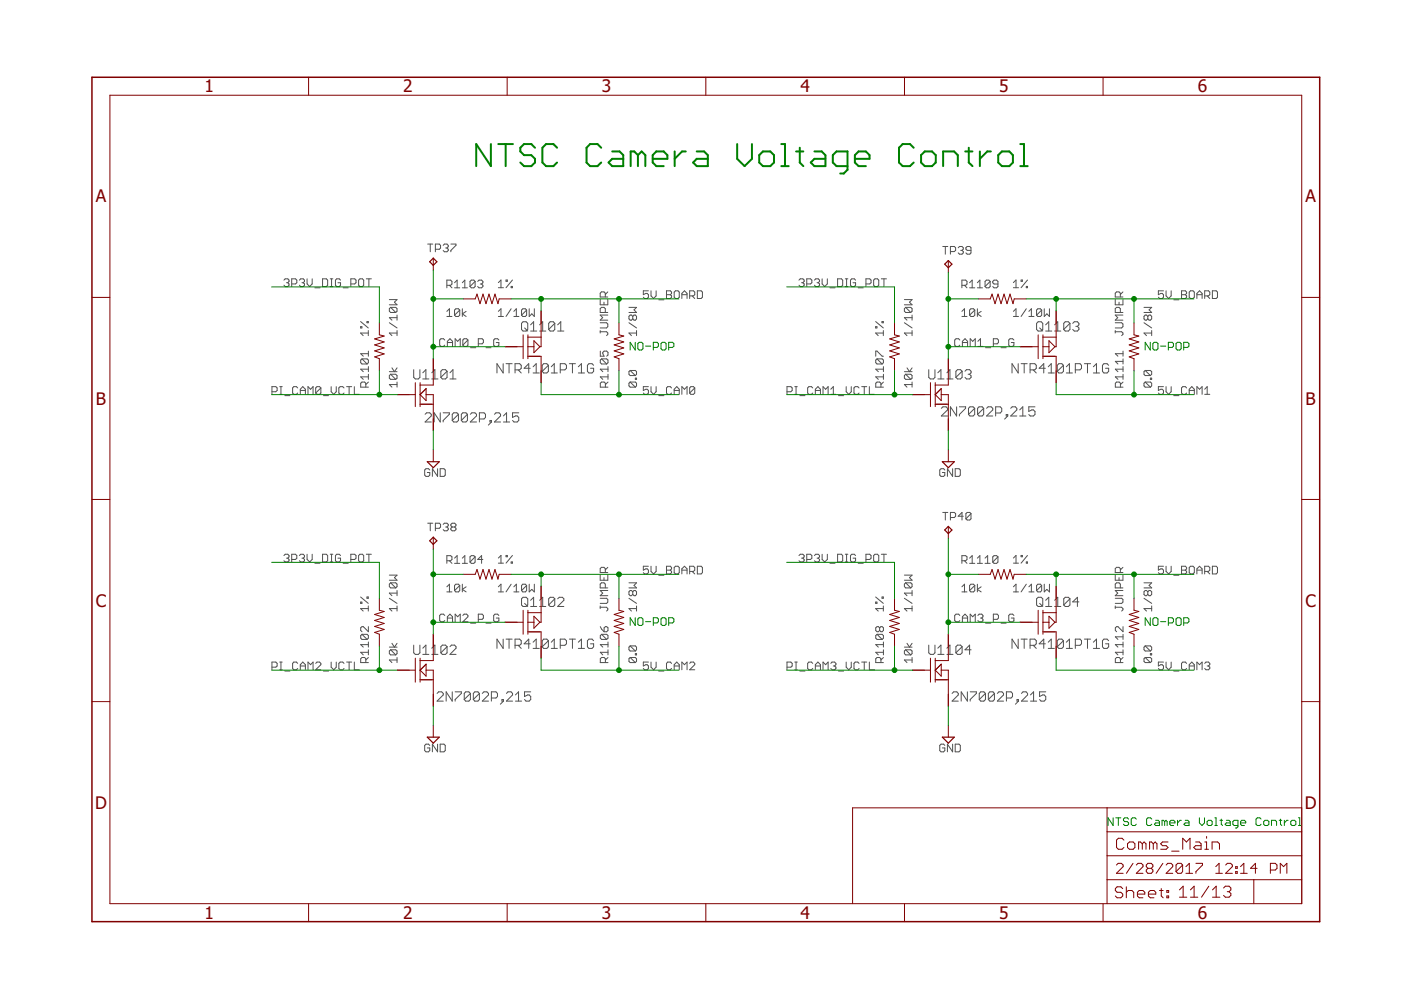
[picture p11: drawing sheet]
<svg xmlns="http://www.w3.org/2000/svg" width="297mm" height="210mm" viewBox="0 0 297 210" stroke-linecap="round" stroke-linejoin="round" font-family="sans-serif">
<defs><g id="words">
<g font-size="3.7" fill="#800000">
<text x="43.4" y="19.6">1</text>
<text x="85.5" y="19.6">2</text>
<text x="127.6" y="19.6">3</text>
<text x="169.7" y="19.6">4</text>
<text x="211.8" y="19.6">5</text>
<text x="253.9" y="19.6">6</text>
<text x="20.3" y="42.9">A</text>
<text x="276.8" y="42.9">A</text>
<text x="20.3" y="85.8">B</text>
<text x="276.8" y="85.8">B</text>
<text x="20.3" y="128.6">C</text>
<text x="276.8" y="128.6">C</text>
<text x="20.2" y="171.5">D</text>
<text x="276.6" y="171.5">D</text>
<text x="43.4" y="194.8">1</text>
<text x="85.5" y="194.8">2</text>
<text x="127.6" y="194.8">3</text>
<text x="169.7" y="194.8">4</text>
<text x="211.8" y="194.8">5</text>
<text x="253.9" y="194.8">6</text>
</g>
</g></defs>
<g fill="none" stroke="#505050" stroke-width=".21">
<path d="M60.2 59.4l.3-.3h.5l.3 .3v.3l-.3 .2M60.7 59.9h.3M61 59.9l.3 .3v.3l-.3 .2h-.5l-.3-.2M63.5 59.4l.3-.3h.5l.3 .3v.3l-.3 .2M64 59.9h.3M64.3 59.9l.3 .3v.3l-.3 .2h-.5l-.3-.2M65.1 59.1v1.1l.6 .5 .5-.5v-1.1M68.4 59.1h.8l.3 .3v1.1l-.3 .2h-.8zM70 59.1h.6M70.3 59.1v1.6M72.2 59.4l-.3-.3h-.5l-.3 .3v1.1l.3 .2h.5l.3-.2v-.6h-.6M76 59.4l.3-.3h.5l.3 .3v1.1l-.3 .2h-.5l-.3-.2z"/>
<path d="M77.7 59.1h1M78.2 59.1v1.6M90.7 51.8h1.1M91.2 51.8v1.6M92.3 52.9h.8l.3-.3v-.6l-.3-.2h-.8v1.6M94 52l.2-.2h.6l.2 .2v.3l-.2 .3M94.5 52.6h.3M94.8 52.6l.2 .3v.2l-.2 .3h-.6l-.2-.3M95.6 51.8h1.1v.2l-1.1 1.1v.3M96.4 59.9l.5-.5v1.6M98 59.9l.6-.5v1.6M100.7 59.7v1l-.2 .3h-.6l-.2-.3"/>
<path d="M100.7 59.7l-.2-.3h-.6l-.2 .3v1M100.7 59.7l-1 1M101.3 59.7l.3-.3h.5l.3 .3v.2l-.3 .3M105.7 59.9l.5-.5v1.6M107.3 59.4h.3v.2h-.3zM108.6 59.4l-1.3 1.6M169.4 59.4l.3-.3h.5l.3 .3v.3l-.3 .2M169.9 59.9h.3M170.2 59.9l.3 .3v.3l-.3 .2h-.5l-.3-.2M172.7 59.4l.3-.3h.5l.3 .3v.3l-.3 .2M173.2 59.9h.3M173.5 59.9l.3 .3v.3l-.3 .2h-.5l-.3-.2"/>
<path d="M174.3 59.1v1.1l.6 .5 .5-.5v-1.1M177.6 59.1h.8l.3 .3v1.1l-.3 .2h-.8zM179.2 59.1h.6M179.5 59.1v1.6M181.4 59.4l-.3-.3h-.5l-.3 .3v1.1l.3 .2h.5l.3-.2v-.6h-.5M185.5 59.1h.5l.3 .3v1.1l-.3 .2h-.5l-.3-.2v-1.1zM186.9 59.1h1M187.4 59.1v1.6M199.9 52.3h1.1M200.4 52.3v1.6M201.5 53.3h.8l.3-.2v-.6l-.3-.2h-.8v1.6M203.2 52.5l.2-.2h.6l.2 .2v.3l-.2 .3"/>
<path d="M203.7 53.1h.3M204 53.1l.2 .2v.3l-.2 .3h-.6l-.2-.3M205.6 59.9l.5-.5v1.6M205.9 53.1h-.8l-.3-.3v-.3l.3-.2h.5l.3 .2v1.1l-.3 .3h-.5l-.3-.3M207.2 59.9l.6-.5v1.6M209.9 59.7v1l-.2 .3h-.6l-.2-.3M209.9 59.7l-.2-.3h-.6l-.2 .3v1M209.9 59.7l-1 1M214.9 59.9l.5-.5v1.6M216.5 59.4h.3v.2h-.3zM217.8 59.4l-1.3 1.6M61.8 60.2h.9l.2-.3v-.5l-.2-.3h-.9v1.6"/>
<path d="M66.8 61h1M70 60.7h.6M72.7 61h1.1M74.4 60.2h.8l.3-.3v-.5l-.3-.3h-.8v1.6M76.5 69.3h.2v.2h-.2zM76.5 68.2l1.6 1.3M76.8 76.1l-.3 .2v.6l.3 .3h1M76.8 76.1h1l.3 .2v.6l-.3 .3M76.8 76.1l1 1.1M77.8 68.2h.3v.2h-.3zM78.1 70.6h-1.6l.5 .6M78.1 70.1v1.1"/>
<path d="M78.1 79.9h-1.6l.5 .5M78.1 74.4v1.1M78.1 77.7v1.1M78.1 79.4v1M78.1 78.3h-1.6l.5 .5M78.1 75h-1.6l.5 .5M82.5 78.8h1.7M82.5 68.4l1.7 1.1M82.5 63.5h1.7l-.6 .6 .6 .5h-1.7M82.8 65.2h1.1l.3 .2v.6l-.3 .3M82.8 79.4h1.1l.3 .2v.6l-.3 .2M82.8 79.4l-.3 .2v.6l.3 .2h1.1"/>
<path d="M82.8 65.2l-.3 .2v.6l.3 .3h1.1M82.8 79.4l1.1 1M82.8 65.2l1.1 1.1M83.1 78l.5 .8 .6-.8M84.2 66.8v1.1M84.2 70.1v1.1M84.2 70.6h-1.7l.6 .6M84.2 67.4h-1.7l.6 .5M87.7 78.4v1.6l.4 .3h.6l.3-.3v-1.6M89.6 79l.7-.6v1.9M91.5 79l.7-.6v1.9M94.3 72.1l-.3-.3h-.5l-.3 .3v1.1l.3 .2h.5l.3-.2"/>
<path d="M94.7 66l.6-.5v1.6M94.7 67.1h1.1M94.7 60.5h.8l.3-.3v-.5l-.3-.3h-.8v1.6M94.8 78.7v1.3l-.4 .3h-.6l-.3-.3M94.8 78.7l-.4-.3h-.6l-.3 .3v1.3M94.8 78.7l-1.3 1.3M94.8 73.4v-1l.6-.6 .5 .6v1M94.8 72.6h1.1M95.3 60.5l.5 .5M95.4 79l.6-.6v1.9M96.4 61h1.1M96.5 73.4v-1.6l.5 .6 .6-.6v1.6"/>
<path d="M97.5 65.7v1.1l-.3 .3h-.6l-.2-.3M97.5 65.7l-.3-.2h-.6l-.2 .2v1.1M97.5 65.7l-1.1 1.1M98 65.5v1.6M98 61h1.1M98.8 66l-.8 .5 .8 .6M99.2 72.1l-.3-.3h-.5l-.3 .3v1.1M99.2 72.1v1.1l-.3 .2h-.5l-.3-.2M99.2 72.1l-1.1 1.1M99.8 73.7h1.1M101.4 72.9h.8l.3-.3v-.5l-.3-.3h-.8v1.6M101.8 60.2h.3"/>
<path d="M102.1 60.2l.3 .3v.2l-.3 .3h-.5l-.3-.3M103 73.7h1.1M105.7 67.1h1M105.7 66l.5-.5v1.6M105.7 61h1M105.8 72.1l-.3-.3h-.6l-.2 .3v1.1l.2 .2h.6l.3-.2v-.6h-.6M106.7 77.1v2l-1.3-2v2M107.3 77.1h1.3M107.9 77.1v2M108.4 60.7h.2v.3h-.2zM108.4 65.5l-1.1 1.6M108.9 67.1h1.1"/>
<path d="M108.9 66l.6-.5v1.6M109.2 78.4h1l.3-.3v-.7l-.3-.3h-1v2M109.9 78.4l.6 .7M110.9 68.2h.6l.4 .4v1.2l-.4 .4h-.6l-.3-.4v-1.2zM111.2 69.5l.7 .7M111.7 65.7v1.1l-.3 .3h-.6l-.2-.3M111.7 65.7l-.3-.2h-.6l-.2 .2v1.1M111.7 65.7l-1.1 1.1M112.2 65.5v1.6l.6-.6 .5 .6v-1.6M112.4 78.1h-1.3l1-1v2M112.5 70.2h1.3M112.5 68.9l.6-.7v2"/>
<path d="M113 77.8l.7-.7v2M113 79.1h1.3M114.4 70.2h1.3M114.4 68.9l.7-.7v2M116.3 77.4l-.4-.3h-.6l-.3 .3v1.3M116.3 77.4v1.3l-.4 .4h-.6l-.3-.4M116.3 77.4l-1.3 1.3M116.9 79.1h1.3M116.9 77.8l.6-.7v2M117.6 68.6l-.3-.4h-.7l-.3 .4v1.2M117.6 68.6v1.2l-.3 .4h-.7l-.3-.4M117.6 68.6l-1.3 1.2"/>
<path d="M118.2 70.2h1.3M118.2 68.9l.7-.7v2M118.8 78.4h1l.3-.3v-.7l-.3-.3h-1v2M120.7 77.1h1.3M121.4 77.1v2M122.6 79.1h1.3M122.6 77.8l.7-.7v2M125.9 77.4l-.4-.3h-.6l-.4 .3v1.3l.4 .4h.6l.4-.4v-.6h-.7M127.3 68.4h1.3l.3 .3v.6l-.3 .2h-1.3M127.3 63.5v1.1h1.6v-1.1M127.3 70.3h1.3l.3 .3v.3l-.3 .3M127.3 70.1v.5"/>
<path d="M127.3 74.4v1.1h.8l-.3-.5v-.3l.3-.3h.5l.3 .3v.6l-.3 .2M127.6 76.1l-.3 .2v.6l.3 .3h1M127.6 76.1h1l.3 .2v.6l-.3 .3M127.6 76.1l1 1.1M128.1 64.1v.5M128.3 66.3v-.9l-.2-.2h-.6l-.2 .2v.9h1.6M128.3 63v-.8l-.2-.3h-.6l-.2 .3v.8h1.6M128.9 66.8h-1.6l.5 .6-.5 .5h1.6M128.9 61.9l-.6 .5M128.9 79.9h-1.6l.5 .5M128.9 78.3h-1.6l.5 .5M128.9 77.7v1.1"/>
<path d="M128.9 79.4v1M133.3 65.2h1.7l-.6 .5 .6 .6h-1.7M133.3 68.4l1.7 1.1M133.6 78.5l-.3 .3v.6l.3 .2h1.1M133.6 78.5h1.1l.3 .3v.6l-.3 .2M133.6 78.5l1.1 1.1M134.2 67.1l-.3-.3h-.3l-.3 .3v.5l.3 .3h.3l.3-.3M134.2 67.1l.2-.3h.3l.3 .3v.5l-.3 .3h-.3l-.2-.3M134.2 67.1v.5M135 70.6h-1.7l.6 .6M135 70.1v1.1M137.5 61.7h-1.1v.8l.5-.3h.3l.3 .3v.5l-.3 .3h-.5l-.3-.3"/>
<path d="M138 61.7v1l.6 .6 .5-.6v-1M139.7 63.6h1.1M141.3 61.7h.8l.3 .2v.3l-.3 .3 .3 .2v.3l-.3 .3h-.8zM141.3 62.5h.8M143.2 61.7h.5l.3 .2v1.1l-.3 .3h-.5l-.3-.3v-1.1zM144.6 62.5h1.1M144.6 63.3v-1.1l.5-.5 .6 .5v1.1M146.2 62.7h.8l.3-.2v-.6l-.3-.2h-.8v1.6M146.7 62.7l.6 .6M147.8 61.7h.9l.2 .2v1.1l-.2 .3h-.9zM171 60.2h.9l.2-.3v-.5l-.2-.3h-.9v1.6M176 61h1"/>
<path d="M179.2 60.7h.6M181.9 61h1.1M183.6 60.2h.8l.3-.3v-.5l-.3-.3h-.8v1.6M185.7 69.3h.2v.2h-.2zM185.7 68.2l1.6 1.3M185.7 75.5v-1.1h.2l1.1 1.1h.3M185.9 76.1l-.2 .2v.6l.2 .3h1.1M185.9 76.1h1.1l.3 .2v.6l-.3 .3M185.9 76.1l1.1 1.1M187 68.2h.3v.2h-.3zM187.3 70.6h-1.6l.5 .6M187.3 70.1v1.1"/>
<path d="M187.3 79.9h-1.6l.5 .5M187.3 78.3h-1.6l.5 .5M187.3 77.7v1.1M187.3 79.4v1M191.7 78.8h1.7M191.7 63.5h1.7l-.6 .6 .6 .5h-1.7M191.7 68.4l1.7 1.1M192 79.4l-.3 .2v.6l.3 .2h1.1M192 79.4h1.1l.3 .2v.6l-.3 .2M192 65.2l-.3 .2v.6l.3 .3h1.1M192 65.2h1.1l.3 .2v.6l-.3 .3M192 79.4l1.1 1"/>
<path d="M192 65.2l1.1 1.1M192.3 78l.5 .8 .6-.8M193.4 70.6h-1.7l.6 .6M193.4 67.4h-1.7l.6 .5M193.4 66.8v1.1M193.4 70.1v1.1M196.9 78.4v1.6l.4 .3h.6l.3-.3v-1.6M198.8 79l.7-.6v1.9M200.8 79l.6-.6v1.9M203.5 72.1l-.3-.3h-.5l-.3 .3v1.1l.3 .2h.5l.3-.2M203.9 67.1h1.1M203.9 60.5h.8l.3-.3v-.5l-.3-.3h-.8v1.6"/>
<path d="M203.9 66l.6-.5v1.6M204 78.7v1.3l-.4 .3h-.6l-.3-.3M204 78.7l-.4-.3h-.6l-.3 .3v1.3M204 78.7l-1.3 1.3M204 73.4v-1l.6-.6 .5 .6v1M204 72.6h1.1M204.5 60.5l.5 .5M204.6 78.7l.3-.3h.7l.3 .3v.3l-.3 .4M205.3 79.4h.3M205.6 61h1.1M205.6 79.4l.3 .3v.3l-.3 .3h-.7l-.3-.3M205.7 73.4v-1.6l.5 .6 .6-.6v1.6"/>
<path d="M206.7 65.7v1.1l-.3 .3h-.6l-.2-.3M206.7 65.7l-.3-.2h-.6l-.2 .2v1.1M206.7 65.7l-1.1 1.1M207.2 61h1.1M207.2 65.5v1.6M207.3 73.4h1.1M207.3 72.4l.6-.6v1.6M208 66l-.8 .5 .8 .6M209 73.7h1.1M210.6 72.9h.8l.3-.3v-.5l-.3-.3h-.8v1.6M211.6 60.2h-.8l-.3-.3v-.2l.3-.3h.5l.3 .3v1l-.3 .3h-.5l-.3-.3M212.2 73.7h1.1"/>
<path d="M214.9 67.1h1M214.9 61h1M214.9 66l.5-.5v1.6M215 72.1l-.3-.3h-.6l-.2 .3v1.1l.2 .2h.6l.3-.2v-.6h-.6M215.9 77.1v2l-1.3-2v2M216.5 77.1h1.3M217.1 77.1v2M217.6 60.7h.2v.3h-.2zM217.6 65.5l-1.1 1.6M218.1 67.1h1.1M218.1 66l.6-.5v1.6M218.4 78.4h1l.3-.3v-.7l-.3-.3h-1v2"/>
<path d="M219.1 78.4l.6 .7M220.1 68.2h.6l.4 .4v1.2l-.4 .4h-.6l-.3-.4v-1.2zM220.4 69.5l.7 .7M220.9 65.7v1.1l-.3 .3h-.6l-.2-.3M220.9 65.7l-.3-.2h-.6l-.2 .2v1.1M220.9 65.7l-1.1 1.1M221.4 65.5v1.6l.6-.6 .5 .6v-1.6M221.6 78.1h-1.3l1-1v2M221.7 70.2h1.3M221.7 68.9l.7-.7v2M222.2 79.1h1.3M222.2 77.8l.7-.7v2"/>
<path d="M223.6 70.2h1.3M223.6 68.9l.7-.7v2M225.5 77.4l-.4-.3h-.6l-.3 .3v1.3M225.5 77.4v1.3l-.4 .4h-.6l-.3-.4M225.5 77.4l-1.3 1.3M226.1 79.1h1.3M226.1 77.8l.6-.7v2M226.8 68.6l-.3-.4h-.7l-.3 .4v1.2M226.8 68.6v1.2l-.3 .4h-.7l-.3-.4M226.8 68.6l-1.3 1.2M227.4 68.6l.4-.4h.6l.3 .4v.3l-.3 .3M228 78.4h1l.3-.3v-.7l-.3-.3h-1v2"/>
<path d="M228.1 69.2h.3M228.4 69.2l.3 .3v.3l-.3 .4h-.6l-.4-.4M229.9 77.1h1.3M230.6 77.1v2M231.8 79.1h1.3M231.8 77.8l.7-.7v2M235.1 77.4l-.4-.3h-.6l-.4 .3v1.3l.4 .4h.6l.4-.4v-.6h-.7M236.5 68.4h1.3l.3 .3v.6l-.3 .2h-1.3M236.5 63.5v1.1h1.6v-1.1M236.5 70.3h1.3l.3 .3v.3l-.3 .3M236.5 70.1v.5M237.3 64.1v.5"/>
<path d="M237.5 66.3v-.9l-.2-.2h-.6l-.2 .2v.9h1.6M237.5 63v-.8l-.2-.3h-.6l-.2 .3v.8h1.6M238.1 66.8h-1.6l.5 .6-.5 .5h1.6M238.1 61.9l-.6 .5M238.1 74.4v1.1M238.1 76.1v1.1M238.1 77.7v1.1M238.1 79.4v1M238.1 79.9h-1.6l.5 .5M238.1 78.3h-1.6l.5 .5M238.1 75h-1.6l.5 .5M238.1 76.6h-1.6l.5 .6"/>
<path d="M242.5 65.2h1.7l-.6 .5 .6 .6h-1.7M242.5 68.4l1.7 1.1M242.8 78.5l-.3 .3v.6l.3 .2h1.1M242.8 78.5h1.1l.3 .3v.6l-.3 .2M242.8 78.5l1.1 1.1M243.4 67.1l-.3-.3h-.3l-.3 .3v.5l.3 .3h.3l.3-.3M243.4 67.1l.2-.3h.3l.3 .3v.5l-.3 .3h-.3l-.2-.3M243.4 67.1v.5M244.2 70.6h-1.7l.6 .6M244.2 70.1v1.1M246.7 61.7h-1.1v.8l.5-.3h.3l.3 .3v.5l-.3 .3h-.5l-.3-.3M247.2 61.7v1l.6 .6 .5-.6v-1"/>
<path d="M248.9 63.6h1.1M250.5 61.7h.8l.3 .2v.3l-.3 .3 .3 .2v.3l-.3 .3h-.8zM250.5 62.5h.8M252.4 61.7h.5l.3 .2v1.1l-.3 .3h-.5l-.3-.3v-1.1zM253.8 62.5h1.1M253.8 63.3v-1.1l.5-.5 .6 .5v1.1M255.4 62.7h.8l.3-.2v-.6l-.3-.2h-.8v1.6M255.9 62.7l.6 .6M257 61.7h.9l.2 .2v1.1l-.2 .3h-.9zM57.7 83.1h.8l.3-.3v-.5l-.3-.3h-.8v1.6M59.3 82h.5M59.3 83.6h.5"/>
<path d="M59.6 82v1.6M60.4 83.9h1.1M63.1 82.3l-.3-.3h-.5l-.3 .3v1l.3 .3h.5l.3-.3M63.7 83.6v-1.1l.5-.5 .5 .5v1.1M63.7 82.8h1M65.3 83.6v-1.6l.5 .5 .6-.5v1.6M68 82.3l-.2-.3h-.6l-.3 .3v1M68 82.3v1l-.2 .3h-.6l-.3-.3M68 82.3l-1.1 1M68.6 83.9h1.1M70.2 82v1.1l.6 .5 .5-.5v-1.1M72.9 82.3l-.2-.3h-.6l-.3 .3v1l.3 .3h.6l.2-.3"/>
<path d="M73.5 82h1.1M74 82v1.6M75.1 82v1.6h1.1M77.6 82.1v-.8l-.3-.3h-.5l-.3 .3v.8h1.6M78.1 81l-.5 .5M84.2 81.5h-1.7l.6 .6M84.2 81v1.1M89.6 80.3h1.3M90.1 87.8l.4-.3h.6l.3 .3v.4l-1.3 1.3h1.3M91.1 99.7l-.3-.3h-.5l-.3 .3v1l.3 .3h.5l.3-.3v-.5h-.5M91.5 80.3h1.4M92.8 99.4v1.6l-1.1-1.6v1.6"/>
<path d="M93.3 99.4h.8l.3 .3v1l-.3 .3h-.8zM93.3 87.5v2l-1.2-2v2M94 87.5h1.3v.3l-1.3 1.4v.3M95.4 80.3h1.3M97.2 87.8v1.4l-.3 .3h-.7l-.3-.3M97.2 87.8l-.3-.3h-.7l-.3 .3v1.4M97.2 87.8l-1.3 1.4M99.1 87.8v1.4l-.3 .3h-.7l-.3-.3M99.1 87.8l-.3-.3h-.7l-.3 .3v1.4M99.1 87.8l-1.3 1.4M99.7 87.8l.4-.3h.6l.3 .3v.4l-1.3 1.3h1.3M101.6 88.8h1l.3-.3v-.7l-.3-.3h-1v2"/>
<path d="M103.9 89.2h.3v.3h-.3zM104.2 89.5l-.7 .6M104.8 87.8l.4-.3h.6l.3 .3v.4l-1.3 1.3h1.3M106.7 89.5h1.4M106.7 88.2l.7-.7v2M110 87.5h-1.3v1l.6-.3h.3l.4 .3v.7l-.4 .3h-.6l-.3-.3M128.4 82.1v-.8l-.3-.3h-.5l-.3 .3v.8h1.6M128.9 81l-.5 .5M133.6 81l-.3 .3v.5l.3 .3h1.1M133.6 81h1.1l.3 .3v.5l-.3 .3M133.6 81l1.1 1.1M134.7 80.2h.3v.2h-.3z"/>
<path d="M137.5 82h-1.1v.8l.5-.3h.3l.3 .3v.5l-.3 .3h-.5l-.3-.3M138 82v1.1l.6 .5 .5-.5v-1.1M139.7 83.9h1.1M142.4 82.3l-.3-.3h-.5l-.3 .3v1l.3 .3h.5l.3-.3M142.9 83.6v-1.1l.6-.5 .5 .5v1.1M142.9 82.8h1.1M144.6 83.6v-1.6l.5 .5 .6-.5v1.6M147.3 82.3l-.3-.3h-.5l-.3 .3v1M147.3 82.3v1l-.3 .3h-.5l-.3-.3M147.3 82.3l-1.1 1M166.9 83.1h.8l.3-.3v-.5l-.3-.3h-.8v1.6M168.5 82h.5"/>
<path d="M168.5 83.6h.5M168.8 82v1.6M169.6 83.9h1.1M172.3 82.3l-.3-.3h-.5l-.3 .3v1l.3 .3h.5l.3-.3M172.9 83.6v-1.1l.5-.5 .5 .5v1.1M172.9 82.8h1M174.5 83.6v-1.6l.5 .5 .6-.5v1.6M176.1 83.6h1.1M176.1 82.5l.6-.5v1.6M177.8 83.9h1.1M179.4 82v1.1l.6 .5 .5-.5v-1.1M182.1 82.3l-.2-.3h-.6l-.2 .3v1l.2 .3h.6l.2-.3"/>
<path d="M182.7 82h1.1M183.2 82v1.6M184.3 82v1.6h1.1M186.8 82.1v-.8l-.3-.3h-.6l-.2 .3v.8h1.6M187.3 81l-.5 .5M193.4 81.5h-1.7l.6 .6M193.4 81v1.1M198.8 80.3h1.4M199.6 86.6l.3-.3h.7l.3 .3v.3l-1.3 1.3h1.3M200.3 99.7l-.2-.3h-.6l-.3 .3v1l.3 .3h.6l.2-.3v-.5h-.5M200.8 80.3h1.3M202 99.4v1.6l-1.1-1.6v1.6"/>
<path d="M202.5 99.4h.8l.3 .3v1l-.3 .3h-.8zM202.8 86.3v1.9l-1.3-1.9v1.9M203.4 86.3h1.3v.3l-1.3 1.3v.3M206.7 86.6v1.3l-.4 .3h-.6l-.4-.3M206.7 86.6l-.4-.3h-.6l-.4 .3v1.3M206.7 86.6l-1.4 1.3M208.6 86.6v1.3l-.4 .3h-.6l-.3-.3M208.6 86.6l-.4-.3h-.6l-.3 .3v1.3M208.6 86.6l-1.3 1.3M209.2 86.6l.3-.3h.6l.4 .3v.3l-1.3 1.3h1.3M211.1 87.6h1l.3-.4v-.6l-.3-.3h-1v1.9M213.3 87.9h.4v.3h-.4z"/>
<path d="M213.7 88.2l-.7 .7M214.3 86.6l.3-.3h.7l.3 .3v.3l-1.3 1.3h1.3M216.2 88.2h1.3M216.2 86.9l.7-.6v1.9M219.4 86.3h-1.3v.9l.7-.3h.3l.3 .3v.7l-.3 .3h-.7l-.3-.3M237.6 82.1v-.8l-.3-.3h-.6l-.2 .3v.8h1.6M238.1 81l-.5 .5M242.8 81l-.3 .3v.5l.3 .3h1.1M242.8 81h1.1l.3 .3v.5l-.3 .3M242.8 81l1.1 1.1M243.9 80.2h.3v.2h-.3zM246.7 82h-1.1v.8l.5-.3h.3l.3 .3v.5l-.3 .3h-.5l-.3-.3"/>
<path d="M247.2 82v1.1l.6 .5 .5-.5v-1.1M248.9 83.9h1.1M251.6 82.3l-.3-.3h-.5l-.3 .3v1l.3 .3h.5l.3-.3M252.1 83.6v-1.1l.6-.5 .5 .5v1.1M252.1 82.8h1.1M253.8 83.6v-1.6l.5 .5 .6-.5v1.6M255.4 83.6h1.1M255.4 82.5l.5-.5v1.6M60.2 117.8l.3-.3h.5l.3 .3v.3l-.3 .2M60.7 118.3h.3M61 118.3l.3 .3v.3l-.3 .2h-.5l-.3-.2M61.8 118.6h.9l.2-.3v-.5l-.2-.3h-.9v1.6"/>
<path d="M63.5 117.8l.3-.3h.5l.3 .3v.3l-.3 .2M64 118.3h.3M64.3 118.3l.3 .3v.3l-.3 .2h-.5l-.3-.2M65.1 117.5v1.1l.6 .5 .5-.5v-1.1M66.8 119.4h1M68.4 117.5h.8l.3 .3v1.1l-.3 .2h-.8zM70 119.1h.6M70 117.5h.6M70.3 117.5v1.6M72.2 117.8l-.3-.3h-.5l-.3 .3v1.1l.3 .2h.5l.3-.2v-.6h-.6M72.7 119.4h1.1M74.4 118.6h.8l.3-.3v-.5l-.3-.3h-.8v1.6"/>
<path d="M76.3 117.5h.5l.3 .3v1.1l-.3 .2h-.5l-.3-.2v-1.1zM77.7 117.5h1M78.2 117.5v1.6M90.7 110.9h1.1M91.2 110.9v1.6M92.3 112h.8l.3-.3v-.5l-.3-.3h-.8v1.6M94 111.2l.2-.3h.6l.2 .3v.3l-.2 .2M94.5 111.7h.3M94.7 118.9h.8l.3-.3v-.5l-.3-.3h-.8v1.6M94.8 111.7l.2 .3v.3l-.2 .2h-.6l-.2-.2M95.3 118.9l.5 .5M95.9 111.7l-.3-.2v-.3l.3-.3h.5l.3 .3v.3l-.3 .2"/>
<path d="M95.9 111.7l-.3 .3v.3l.3 .2h.5l.3-.2v-.3l-.3-.3M95.9 111.7h.5M96.4 119.4h1.1M96.4 118.3l.5-.5v1.6M98 119.4h1.1M98 118.3l.6-.5v1.6M100.7 118.1v1.1l-.2 .2h-.6l-.2-.2M100.7 118.1l-.2-.3h-.6l-.2 .3v1.1M100.7 118.1l-1 1.1M102.4 118.6h-1.1l.8-.8v1.6M105.7 118.3l.5-.5v1.6M105.7 119.4h1"/>
<path d="M107.3 117.8h.3v.2h-.3zM108.4 119.1h.2v.3h-.2zM108.6 117.8l-1.3 1.6M169.4 117.8l.3-.3h.5l.3 .3v.3l-.3 .2M169.9 118.3h.3M170.2 118.3l.3 .3v.3l-.3 .2h-.5l-.3-.2M171 118.6h.9l.2-.3v-.5l-.2-.3h-.9v1.6M172.7 117.8l.3-.3h.5l.3 .3v.3l-.3 .2M173.2 118.3h.3M173.5 118.3l.3 .3v.3l-.3 .2h-.5l-.3-.2M174.3 117.5v1.1l.6 .5 .5-.5v-1.1M176 119.4h1"/>
<path d="M177.6 117.5h.8l.3 .3v1.1l-.3 .2h-.8zM179.2 119.1h.6M179.2 117.5h.6M179.5 117.5v1.6M181.4 117.8l-.3-.3h-.5l-.3 .3v1.1l.3 .2h.5l.3-.2v-.6h-.5M181.9 119.4h1.1M183.6 118.6h.8l.3-.3v-.5l-.3-.3h-.8v1.6M185.2 117.8l.3-.3h.5l.3 .3v1.1l-.3 .2h-.5l-.3-.2zM186.9 117.5h1M187.4 117.5v1.6M199.9 108.6h1.1M200.4 108.6v1.7"/>
<path d="M201.5 109.7h.8l.3-.2v-.6l-.3-.3h-.8v1.7M203.9 118.9h.8l.3-.3v-.5l-.3-.3h-.8v1.6M204.2 109.5h-1l.8-.9v1.7M204.5 118.9l.5 .5M205.6 119.4h1.1M205.6 118.3l.5-.5v1.6M205.9 108.9v1.1l-.3 .3h-.5l-.3-.3M205.9 108.9l-.3-.3h-.5l-.3 .3v1.1M205.9 108.9l-1.1 1.1M207.2 119.4h1.1M207.2 118.3l.6-.5v1.6M208.9 119.4h1"/>
<path d="M208.9 118.3l.5-.5v1.6M211.6 118.1l-.3-.3h-.5l-.3 .3v1.1M211.6 118.1v1.1l-.3 .2h-.5l-.3-.2M211.6 118.1l-1.1 1.1M214.9 118.3l.5-.5v1.6M214.9 119.4h1M216.5 117.8h.3v.2h-.3zM217.6 119.1h.2v.3h-.2zM217.8 117.8l-1.3 1.6M76.5 127.7h.2v.2h-.2zM76.5 126.6l1.6 1.3M76.8 134.5l-.3 .3v.5l.3 .3h1"/>
<path d="M76.8 134.5h1l.3 .3v.5l-.3 .3M76.8 134.5l1 1.1M77.8 126.6h.3v.3h-.3zM78.1 128.5v1.1M78.1 129h-1.6l.5 .6M78.1 132.9v1l-1.1-1h-.2l-.3 .2v.6l.3 .2M78.1 136.1v1.1M78.1 137.8v1.1M78.1 139.4l-.5 .5M78.1 138.3h-1.6l.5 .6M78.1 136.7h-1.6l.5 .5M82.5 137.2h1.7"/>
<path d="M82.5 126.9l1.7 1M82.5 121.9h1.7l-.6 .6 .6 .5h-1.7M82.8 123.6h1.1l.3 .2v.6l-.3 .3M82.8 137.8h1.1l.3 .2v.6l-.3 .3M82.8 123.6l-.3 .2v.6l.3 .3h1.1M82.8 137.8l-.3 .2v.6l.3 .3h1.1M82.8 137.8l1.1 1.1M82.8 123.6l1.1 1.1M83.1 136.4l.5 .8 .6-.8M84.2 125.2v1.1M84.2 128.5v1.1M84.2 139.4v1.1"/>
<path d="M84.2 139.9h-1.7l.6 .6M84.2 129h-1.7l.6 .6M84.2 125.8h-1.7l.6 .5M87.7 136.8v1.6l.4 .3h.6l.3-.3v-1.6M89.6 137.4l.7-.6v1.9M89.6 138.7h1.3M91.5 137.4l.7-.6v1.9M91.5 138.7h1.4M94.3 130.5l-.3-.3h-.5l-.3 .3v1.1l.3 .2h.5l.3-.2M94.7 124.4l.6-.5v1.6M94.7 125.5h1.1M94.8 137.1l-.4-.3h-.6l-.3 .3v1.3"/>
<path d="M94.8 137.1v1.3l-.4 .3h-.6l-.3-.3M94.8 137.1l-1.3 1.3M94.8 131.8v-1l.6-.6 .5 .6v1M94.8 131h1.1M95.4 137.1l.3-.3h.7l.3 .3v.3l-1.3 1.3h1.3M96.5 131.8v-1.6l.5 .6 .6-.6v1.6M97.5 124.1l-.3-.2h-.6l-.2 .2v1.1M97.5 124.1v1.1l-.3 .3h-.6l-.2-.3M97.5 124.1l-1.1 1.1M98 123.9v1.6M98.1 130.5l.3-.3h.5l.3 .3v.3l-1.1 1h1.1M98.8 124.4l-.8 .6 .8 .5"/>
<path d="M99.8 132.1h1.1M101.4 131.3h.8l.3-.3v-.5l-.3-.3h-.8v1.6M103 132.1h1.1M105.7 124.4l.5-.5v1.6M105.7 125.5h1M105.8 130.5l-.3-.3h-.6l-.2 .3v1.1l.2 .2h.6l.3-.2v-.6h-.6M106.7 135.5v2l-1.3-2v2M107.3 135.5h1.3M107.9 135.5v2M108.4 123.9l-1.1 1.6M108.9 124.4l.6-.5v1.6M108.9 125.5h1.1"/>
<path d="M109.2 136.8h1l.3-.3v-.7l-.3-.3h-1v2M109.9 136.8l.6 .7M110.9 126.6h.6l.4 .4v1.3l-.4 .3h-.6l-.3-.3v-1.3zM111.2 127.9l.7 .7M111.7 124.1l-.3-.2h-.6l-.2 .2v1.1M111.7 124.1v1.1l-.3 .3h-.6l-.2-.3M111.7 124.1l-1.1 1.1M112.2 123.9v1.6l.6-.5 .5 .5v-1.6M112.4 136.5h-1.3l1-1v2M112.5 127.3l.6-.7v2M112.5 128.6h1.3M113 136.2l.7-.7v2"/>
<path d="M113 137.5h1.3M114.4 127.3l.7-.7v2M114.4 128.6h1.3M116.3 135.8l-.4-.3h-.6l-.3 .3v1.3M116.3 135.8v1.3l-.4 .4h-.6l-.3-.4M116.3 135.8l-1.3 1.3M116.9 136.2l.6-.7v2M116.9 137.5h1.3M117.6 127l-.3-.4h-.7l-.3 .4v1.3M117.6 127v1.3l-.3 .3h-.7l-.3-.3M117.6 127l-1.3 1.3M118.2 127l.4-.4h.6l.3 .4v.3l-1.3 1.3h1.3"/>
<path d="M118.8 136.8h1l.3-.3v-.7l-.3-.3h-1v2M120.7 135.5h1.3M121.4 135.5v2M122.6 136.2l.7-.7v2M122.6 137.5h1.3M125.9 135.8l-.4-.3h-.6l-.4 .3v1.3l.4 .4h.6l.4-.4v-.6h-.7M127.3 121.9v1.1h1.6v-1.1M127.3 126.9h1.3l.3 .2v.6l-.3 .2h-1.3M127.3 128.8h1.3l.3 .2v.3l-.3 .3M127.3 128.5v.5M127.3 132.9l.8 1M127.6 134.5l-.3 .3v.5l.3 .3h1"/>
<path d="M127.6 134.5h1l.3 .3v.5l-.3 .3M127.6 134.5l1 1.1M128.1 122.5v.5M128.1 133.1l.3-.2h.2l.3 .2v.6l-.3 .2h-.5zM128.3 121.4v-.8l-.2-.3h-.6l-.2 .3v.8h1.6M128.3 124.7v-.9l-.2-.2h-.6l-.2 .2v.9h1.6M128.9 125.2h-1.6l.5 .6-.5 .5h1.6M128.9 120.3l-.6 .5M128.9 136.1v1.1M128.9 137.8v1.1M128.9 138.3h-1.6l.5 .6M128.9 136.7h-1.6l.5 .5"/>
<path d="M128.9 139.4l-.5 .5M133.3 123.6h1.7l-.6 .5 .6 .6h-1.7M133.3 126.9l1.7 1M133.6 136.9l-.3 .3v.6l.3 .2h1.1M133.6 139.4l-.3 .3v.5l.3 .3h1.1M133.6 136.9h1.1l.3 .3v.6l-.3 .2M133.6 139.4h1.1l.3 .3v.5l-.3 .3M133.6 139.4l1.1 1.1M133.6 136.9l1.1 1.1M134.2 125.5l-.3-.3h-.3l-.3 .3v.5l.3 .3h.3l.3-.3M134.2 125.5l.2-.3h.3l.3 .3v.5l-.3 .3h-.3l-.2-.3M134.2 125.5v.5"/>
<path d="M134.7 138.6h.3v.3h-.3zM135 128.5v1.1M135 129h-1.7l.6 .6M137.5 120.1h-1.1v.8l.5-.3h.3l.3 .3v.5l-.3 .3h-.5l-.3-.3M138 120.1v1.1l.6 .5 .5-.5v-1.1M139.7 122h1.1M141.3 120.1h.8l.3 .2v.3l-.3 .3 .3 .3v.2l-.3 .3h-.8zM141.3 120.9h.8M142.9 120.3l.3-.2h.5l.3 .2v1.1l-.3 .3h-.5l-.3-.3zM144.6 121.7v-1.1l.5-.5 .6 .5v1.1M144.6 120.9h1.1M146.2 121.2h.8l.3-.3v-.6l-.3-.2h-.8v1.6"/>
<path d="M146.7 121.2l.6 .5M147.8 120.1h.9l.2 .2v1.1l-.2 .3h-.9zM185.7 127.7h.2v.2h-.2zM185.7 126.6l1.6 1.3M185.9 134.5l-.2 .3v.5l.2 .3h1.1M185.9 134.5h1.1l.3 .3v.5l-.3 .3M185.9 134.5l1.1 1.1M186.5 133.1l-.3-.2h-.3l-.2 .2v.6l.2 .2h.3l.3-.2M186.5 133.1l.3-.2h.2l.3 .2v.6l-.3 .2h-.2l-.3-.2M186.5 133.1v.6M187 126.6h.3v.3h-.3zM187.3 128.5v1.1"/>
<path d="M187.3 129h-1.6l.5 .6M187.3 136.1v1.1M187.3 137.8v1.1M187.3 138.3h-1.6l.5 .6M187.3 136.7h-1.6l.5 .5M187.3 139.4l-.5 .5M191.7 137.2h1.7M191.7 121.9h1.7l-.6 .6 .6 .5h-1.7M191.7 126.9l1.7 1M192 123.6h1.1l.3 .2v.6l-.3 .3M192 137.8h1.1l.3 .2v.6l-.3 .3M192 123.6l-.3 .2v.6l.3 .3h1.1"/>
<path d="M192 137.8l-.3 .2v.6l.3 .3h1.1M192 137.8l1.1 1.1M192 123.6l1.1 1.1M192.3 136.4l.5 .8 .6-.8M193.4 125.2v1.1M193.4 128.5v1.1M193.4 139.4v1.1M193.4 139.9h-1.7l.6 .6M193.4 129h-1.7l.6 .6M193.4 125.8h-1.7l.6 .5M196.9 136.8v1.6l.4 .3h.6l.3-.3v-1.6M198.8 137.4l.7-.6v1.9"/>
<path d="M198.8 138.7h1.4M200.8 137.4l.6-.6v1.9M200.8 138.7h1.3M203.5 130.5l-.3-.3h-.5l-.3 .3v1.1l.3 .2h.5l.3-.2M203.9 124.4l.6-.5v1.6M203.9 125.5h1.1M204 137.1l-.4-.3h-.6l-.3 .3v1.3M204 137.1v1.3l-.4 .3h-.6l-.3-.3M204 137.1l-1.3 1.3M204 131.8v-1l.6-.6 .5 .6v1M204 131h1.1M205.7 131.8v-1.6l.5 .6 .6-.6v1.6"/>
<path d="M205.9 137.8h-1.3l1-1v1.9M206.7 124.1v1.1l-.3 .3h-.6l-.2-.3M206.7 124.1l-.3-.2h-.6l-.2 .2v1.1M206.7 124.1l-1.1 1.1M207.2 123.9v1.6M207.3 130.5l.3-.3h.6l.2 .3v.3l-.2 .2M207.9 131h.3M208 124.4l-.8 .6 .8 .5M208.2 131l.2 .3v.3l-.2 .2h-.6l-.3-.2M209 132.1h1.1M210.6 131.3h.8l.3-.3v-.5l-.3-.3h-.8v1.6M212.2 132.1h1.1"/>
<path d="M214.9 124.4l.5-.5v1.6M214.9 125.5h1M215 130.5l-.3-.3h-.6l-.2 .3v1.1l.2 .2h.6l.3-.2v-.6h-.6M215.9 135.5v2l-1.3-2v2M216.5 135.5h1.3M217.1 135.5v2M217.6 123.9l-1.1 1.6M218.1 124.4l.6-.5v1.6M218.1 125.5h1.1M218.4 136.8h1l.3-.3v-.7l-.3-.3h-1v2M219.1 136.8l.6 .7M219.8 127l.3-.4h.6l.4 .4v1.3l-.4 .3h-.6l-.3-.3z"/>
<path d="M220.4 127.9l.7 .7M220.9 124.1l-.3-.2h-.6l-.2 .2v1.1M220.9 124.1v1.1l-.3 .3h-.6l-.2-.3M220.9 124.1l-1.1 1.1M221.4 123.9v1.6l.6-.5 .5 .5v-1.6M221.6 136.5h-1.3l1-1v2M221.7 127.3l.7-.7v2M221.7 128.6h1.3M222.2 136.2l.7-.7v2M222.2 137.5h1.3M223.6 127.3l.7-.7v2M223.6 128.6h1.3"/>
<path d="M225.5 135.8l-.4-.3h-.6l-.3 .3v1.3M225.5 135.8v1.3l-.4 .4h-.6l-.3-.4M225.5 135.8l-1.3 1.3M226.1 136.2l.6-.7v2M226.1 137.5h1.3M226.8 127l-.3-.4h-.7l-.3 .4v1.3M226.8 127v1.3l-.3 .3h-.7l-.3-.3M226.8 127l-1.3 1.3M228 136.8h1l.3-.3v-.7l-.3-.3h-1v2M228.7 127.6h-1.3l1-1v2M229.9 135.5h1.3M230.6 135.5v2"/>
<path d="M231.8 136.2l.7-.7v2M231.8 137.5h1.3M235.1 135.8l-.4-.3h-.6l-.4 .3v1.3l.4 .4h.6l.4-.4v-.6h-.7M236.5 121.9v1.1h1.6v-1.1M236.5 126.9h1.3l.3 .2v.6l-.3 .2h-1.3M236.5 128.8h1.3l.3 .2v.3l-.3 .3M236.5 128.5v.5M237.3 122.5v.5M237.5 121.4v-.8l-.2-.3h-.6l-.2 .3v.8h1.6M237.5 124.7v-.9l-.2-.2h-.6l-.2 .2v.9h1.6M238.1 125.2h-1.6l.5 .6-.5 .5h1.6M238.1 120.3l-.6 .5"/>
<path d="M238.1 132.9v1l-1.1-1h-.3l-.2 .2v.6l.2 .2M238.1 134.5v1.1M238.1 136.1v1.1M238.1 137.8v1.1M238.1 138.3h-1.6l.5 .6M238.1 136.7h-1.6l.5 .5M238.1 139.4l-.5 .5M238.1 135h-1.6l.5 .6M242.5 123.6h1.7l-.6 .5 .6 .6h-1.7M242.5 126.9l1.7 1M242.8 136.9l-.3 .3v.6l.3 .2h1.1M242.8 139.4l-.3 .3v.5l.3 .3h1.1"/>
<path d="M242.8 136.9h1.1l.3 .3v.6l-.3 .2M242.8 139.4h1.1l.3 .3v.5l-.3 .3M242.8 139.4l1.1 1.1M242.8 136.9l1.1 1.1M243.4 125.5l-.3-.3h-.3l-.3 .3v.5l.3 .3h.3l.3-.3M243.4 125.5l.2-.3h.3l.3 .3v.5l-.3 .3h-.3l-.2-.3M243.4 125.5v.5M243.9 138.6h.3v.3h-.3zM244.2 128.5v1.1M244.2 129h-1.7l.6 .6M246.7 120.1h-1.1v.8l.5-.3h.3l.3 .3v.5l-.3 .3h-.5l-.3-.3M247.2 120.1v1.1l.6 .5 .5-.5v-1.1"/>
<path d="M248.9 122h1.1M250.5 120.1h.8l.3 .2v.3l-.3 .3 .3 .3v.2l-.3 .3h-.8zM250.5 120.9h.8M252.4 120.1h.5l.3 .2v1.1l-.3 .3h-.5l-.3-.3v-1.1zM253.8 121.7v-1.1l.5-.5 .6 .5v1.1M253.8 120.9h1.1M255.4 121.2h.8l.3-.3v-.6l-.3-.2h-.8v1.6M255.9 121.2l.6 .5M257 120.1h.9l.2 .2v1.1l-.2 .3h-.9zM57.7 141.5h.8l.3-.3v-.5l-.3-.3h-.8v1.6M59.3 140.4h.5M59.3 142h.5"/>
<path d="M59.6 140.4v1.6M60.4 142.3h1.1M63.1 140.7l-.3-.3h-.5l-.3 .3v1l.3 .3h.5l.3-.3M63.7 142v-1.1l.5-.5 .5 .5v1.1M63.7 141.2h1M65.3 142v-1.6l.5 .5 .6-.5v1.6M66.9 140.7l.3-.3h.6l.2 .3v.2l-1.1 1.1h1.1M68.6 142.3h1.1M70.2 140.4v1.1l.6 .5 .5-.5v-1.1M72.9 140.7l-.2-.3h-.6l-.3 .3v1l.3 .3h.6l.2-.3M73.5 140.4h1.1M74 140.4v1.6"/>
<path d="M75.1 140.4v1.6h1.1M77.6 140.5v-.8l-.3-.3h-.5l-.3 .3v.8h1.6M91.1 158.1l-.3-.3h-.5l-.3 .3v1l.3 .3h.5l.3-.3v-.5h-.5M92.7 147l.3-.3h.6l.4 .3v.3l-1.3 1.4h1.3M92.8 157.8v1.6l-1.1-1.6v1.6M93.3 157.8h.8l.3 .3v1l-.3 .3h-.8zM95.9 146.7v2l-1.3-2v2M96.5 146.7h1.3v.3l-1.3 1.3v.4M99.7 147v1.3l-.3 .4h-.7l-.3-.4M99.7 147l-.3-.3h-.7l-.3 .3v1.3M99.7 147l-1.3 1.3M101.6 147v1.3l-.3 .4h-.6l-.3-.4"/>
<path d="M101.6 147l-.3-.3h-.6l-.3 .3v1.3M101.6 147l-1.2 1.3M102.3 147l.3-.3h.6l.4 .3v.3l-1.3 1.4h1.3M104.2 148h1l.3-.3v-.7l-.3-.3h-1v2M106.4 148.3h.3v.4h-.3zM106.7 148.7l-.6 .6M107.4 147l.3-.3h.7l.3 .3v.3l-1.3 1.4h1.3M109.3 148.7h1.3M109.3 147.3l.6-.6v2M112.5 146.7h-1.3v1l.7-.4h.3l.3 .4v.6l-.3 .4h-.7l-.3-.4M128.4 140.5v-.8l-.3-.3h-.5l-.3 .3v.8h1.6M137.5 140.4h-1.1v.8l.5-.3h.3l.3 .3v.5l-.3 .3h-.5l-.3-.3"/>
<path d="M138 140.4v1.1l.6 .5 .5-.5v-1.1M139.7 142.3h1.1M142.4 140.7l-.3-.3h-.5l-.3 .3v1l.3 .3h.5l.3-.3M142.9 142v-1.1l.6-.5 .5 .5v1.1M142.9 141.2h1.1M144.6 142v-1.6l.5 .5 .6-.5v1.6M146.2 140.7l.3-.3h.5l.3 .3v.2l-1.1 1.1h1.1M166.9 141.5h.8l.3-.3v-.5l-.3-.3h-.8v1.6M168.5 140.4h.5M168.5 142h.5M168.8 140.4v1.6M169.6 142.3h1.1"/>
<path d="M172.3 140.7l-.3-.3h-.5l-.3 .3v1l.3 .3h.5l.3-.3M172.9 142v-1.1l.5-.5 .5 .5v1.1M172.9 141.2h1M174.5 142v-1.6l.5 .5 .6-.5v1.6M176.1 140.7l.3-.3h.6l.2 .3v.2l-.2 .3M176.7 141.2h.3M177 141.2l.2 .3v.2l-.2 .3h-.6l-.3-.3M177.8 142.3h1.1M179.4 140.4v1.1l.6 .5 .5-.5v-1.1M182.1 140.7l-.2-.3h-.6l-.2 .3v1l.2 .3h.6l.2-.3M182.7 140.4h1.1M183.2 140.4v1.6"/>
<path d="M184.3 140.4v1.6h1.1M186.8 140.5v-.8l-.3-.3h-.6l-.2 .3v.8h1.6M200.3 158.1l-.2-.3h-.6l-.3 .3v1l.3 .3h.6l.2-.3v-.5h-.5M201.9 147l.3-.3h.7l.3 .3v.3l-1.3 1.4h1.3M202 157.8v1.6l-1.1-1.6v1.6M202.5 157.8h.8l.3 .3v1l-.3 .3h-.8zM205.1 146.7v2l-1.3-2v2M205.7 146.7h1.3v.3l-1.3 1.3v.4M208.9 147v1.3l-.3 .4h-.7l-.3-.4M208.9 147l-.3-.3h-.7l-.3 .3v1.3M208.9 147l-1.3 1.3M210.8 147v1.3l-.3 .4h-.6l-.4-.4"/>
<path d="M210.8 147l-.3-.3h-.6l-.4 .3v1.3M210.8 147l-1.3 1.3M211.5 147l.3-.3h.6l.4 .3v.3l-1.3 1.4h1.3M213.4 148h1l.3-.3v-.7l-.3-.3h-1v2M215.6 148.3h.3v.4h-.3zM215.9 148.7l-.6 .6M216.6 147l.3-.3h.7l.3 .3v.3l-1.3 1.4h1.3M218.5 148.7h1.3M218.5 147.3l.6-.6v2M221.7 146.7h-1.3v1l.7-.4h.3l.3 .4v.6l-.3 .4h-.7l-.3-.4M237.6 140.5v-.8l-.3-.3h-.6l-.2 .3v.8h1.6M246.7 140.4h-1.1v.8l.5-.3h.3l.3 .3v.5l-.3 .3h-.5l-.3-.3"/>
<path d="M247.2 140.4v1.1l.6 .5 .5-.5v-1.1M248.9 142.3h1.1M251.6 140.7l-.3-.3h-.5l-.3 .3v1l.3 .3h.5l.3-.3M252.1 142v-1.1l.6-.5 .5 .5v1.1M252.1 141.2h1.1M253.8 142v-1.6l.5 .5 .6-.5v1.6M255.4 140.7l.3-.3h.5l.3 .3v.2l-.3 .3M255.9 141.2h.3M256.2 141.2l.3 .3v.2l-.3 .3h-.5l-.3-.3"/>
</g>
<g fill="none" stroke="#800000" stroke-width=".21">
<path d="M65.4 16.4v3.8M107.5 16.4v3.8M149.6 16.4v3.8M191.8 16.4v3.8M233.9 16.4v3.8M23.3 20.2h252.7v171.4h-252.7zM91.9 54.7v2.6M201.1 55.2v2.6M19.5 63.1h3.8M80.4 68.5v2.5l1 .2-2 .7 2 .6-2 .6 2 .7-2 .6 2 .6-2 .7 1 .4v2.5M91.9 76.1v5.5h-2.8M98.2 63.4h2.6l.3-1 .7 2 .6-2 .6 2 .7-2 .6 2 .6-2 .7 2 .2-1h2.6"/>
<path d="M107.1 73.5h3.8M110.9 71v5.1M111.9 75.5h2.8v5.6M111.9 73.5h1.3M111.9 71v5.1M111.9 71.5h2.8M113.2 72.2l1.3 1.3-1.3 1.3zM114.7 65.9v7.6h-.2M131.2 68.5v2.5l1 .2-2 .7 2 .6-2 .6 2 .7-2 .6 2 .6-2 .7 1 .4v2.5M189.7 68.5v2.5l1 .2-2.1 .7 2.1 .6-2.1 .6 2.1 .7-2.1 .6 2.1 .6-2.1 .7 1.1 .4v2.5M201.1 76.1v5.5h-2.8M207.4 63.4h2.6l.3-1 .7 2 .6-2 .6 2 .7-2 .6 2 .6-2 .7 2 .2-1h2.6"/>
<path d="M216.3 73.5h3.8M220.1 71v5.1M221.1 73.5h1.3M221.1 71.5h2.8M221.1 75.5h2.8v5.6M221.1 71v5.1M222.4 72.2l1.3 1.3-1.3 1.3zM223.9 65.9v7.6h-.2M240.4 68.5v2.5l1 .2-2 .7 2 .6-2 .6 2 .7-2 .6 2 .6-2 .7 1 .4v2.5M276 63.1h3.8M84.2 83.7h3.9M88.1 81.1v5.1"/>
<path d="M89.1 81.1v5.1M89.1 85.7h2.8M89.1 83.7l1.2-1.3v2.5zM90.3 83.7h1.6v7.6M91.9 95.4v2.5M193.5 83.7h3.8M197.3 81.1v5.1M198.3 85.7h2.8M198.3 81.1v5.1M198.3 83.7l1.3-1.3v2.5zM199.6 83.7h1.5v7.6M201.1 95.4v2.5"/>
<path d="M19.5 105.9h3.8M91.9 113.9v2.5M201.1 111.6v2.6M276 105.9h3.8M80.4 126.9v2.5l1 .2-2 .7 2 .6-2 .7 2 .6-2 .6 2 .7-2 .6 1 .4v2.5M88.1 139.6v5M89.1 139.6v5M91.9 134.5v5.6h-2.8M98.2 121.8h2.6l.3-1 .7 2 .6-2 .6 2 .7-2 .6 2 .6-2 .7 2 .2-1h2.6M107.1 131.9h3.8M110.9 129.4v5.1M111.9 134h2.8v5.6"/>
<path d="M111.9 129.4v5.1M111.9 131.9h1.3M111.9 129.9h2.8M113.2 130.7l1.3 1.2-1.3 1.3zM114.7 124.3v7.6h-.2M131.2 126.9v2.5l1 .2-2 .7 2 .6-2 .7 2 .6-2 .6 2 .7-2 .6 1 .4v2.5M189.7 126.9v2.5l1 .2-2.1 .7 2.1 .6-2.1 .7 2.1 .6-2.1 .6 2.1 .7-2.1 .6 1.1 .4v2.5M197.3 139.6v5M198.3 139.6v5M201.1 134.5v5.6h-2.8M207.4 121.8h2.6l.3-1 .7 2 .6-2 .6 2 .7-2 .6 2 .6-2 .7 2 .2-1h2.6M216.3 131.9h3.8"/>
<path d="M220.1 129.4v5.1M221.1 134h2.8v5.6M221.1 129.4v5.1M221.1 131.9h1.3M221.1 129.9h2.8M222.4 130.7l1.3 1.2-1.3 1.3zM223.9 124.3v7.6h-.2M240.4 126.9v2.5l1 .2-2 .7 2 .6-2 .7 2 .6-2 .6 2 .7-2 .6 1 .4v2.5M19.5 148.8h3.8M84.2 142.1h3.9M89.1 144.1h2.8M90.3 142.1h1.6v7.6"/>
<path d="M90.3 140.8v2.6l-1.2-1.3zM91.9 153.8v2.5M193.5 142.1h3.8M198.3 144.1h2.8M199.6 142.1h1.5v7.6M199.6 140.8v2.6l-1.3-1.3zM201.1 153.8v2.5M276 148.8h3.8M234.7 171.3v20.3M234.7 176.4h41.3M238.3 178.1l-.4-.4h-.8l-.4 .4v1.6l.4 .4h.8l.4-.4M239.1 178.9l.4-.4h.7l.4 .4v.8l-.4 .4h-.7l-.4-.4z"/>
<path d="M242.2 178.9l-.4-.4h-.4v1.6M242.2 178.9v1.2M242.2 178.9l.4-.4 .4 .4v1.2M244.5 178.9l-.4-.4h-.4v1.6M244.5 178.9v1.2M244.5 178.9l.4-.4 .4 .4v1.2M247.6 178.5h-1.1l-.4 .4 .4 .4h.7l.4 .4-.4 .4h-1.1M253.5 178.5h.8l.4 .4v1.2h-1.2l-.4-.4 .4-.4h1.2M255.4 178.5h.4v1.6M255.8 177.4v.3M276 171.3h-95.2v20.3M65.4 191.6v3.8"/>
<path d="M107.5 191.6v3.8M149.6 191.6v3.8M191.8 191.6v3.8M233.9 191.6v3.8M234.7 186.5h41.3M234.7 181.4h41.3M236.7 183.4l.4-.4h.7l.3 .4v.3l-1.4 1.5h1.4M238 188.4l-.4-.4h-.7l-.4 .4v.4l.4 .4h.7l.4 .4v.4l-.4 .4h-.7l-.4-.4M238.8 188v2.4M238.8 189.2l.4-.4h.8l.4 .4v1.2M240.2 183l-1.4 2.2M240.9 183.4l.4-.4h.7l.3 .4v.3l-1.4 1.5h1.4"/>
<path d="M241.2 189.6h1.5v-.4l-.4-.4h-.8l-.3 .4v.8l.3 .4h.8M243.4 184.1l-.4 .4v.3l.4 .4h.7l.3-.4v-.3l-.3-.4M243.4 184.1l-.4-.4v-.3l.4-.4h.7l.3 .4v.3l-.3 .4M243.4 184.1h.7M243.5 189.6h1.5v-.4l-.3-.4h-.8l-.4 .4v.8l.4 .4h.8M245.8 188.8h.8M246.2 188.4v1.6l.4 .4M246.5 183l-1.4 2.2M247.2 183.4l.4-.4h.7l.3 .4v.3l-1.4 1.5h1.4M247.4 188.8h.4v.4h-.4zM247.4 190h.4v.4h-.4zM248.4 180.5h1.6"/>
<path d="M250.1 188.7l.7-.8v2.3M250.1 190.2h1.5M250.7 183.4v1.4l-.3 .4h-.7l-.4-.4M250.7 183.4l-.3-.4h-.7l-.4 .4v1.4M250.7 183.4l-1.4 1.4M250.8 180.1v-2.4l.7 .8 .8-.8v2.4M251.4 185.2h1.5M251.4 183.7l.8-.7v2.2M252.4 190.2h1.6M252.4 188.7l.8-.8v2.3M253.6 183h1.4v.4l-1.4 1.4v.4M255.4 180.1h.8"/>
<path d="M256.3 187.9l-1.6 2.3M257 180.1v-1.6h1.2l.4 .4v1.2M257.1 190.2h1.5M257.1 188.7l.8-.8v2.3M257.8 185.2h1.4M257.8 183.7l.7-.7v2.2M259.4 188.3l.4-.4h.8l.4 .4v.4l-.4 .4M259.9 183.4l.3-.4h.7l.4 .4v.3l-1.4 1.5h1.4M260.2 189.1h.4M260.6 189.1l.4 .3v.4l-.4 .4h-.8l-.4-.4M262 184.8h.3v.4h-.3zM262 183.7h.3v.4h-.3z"/>
<path d="M263 185.2h1.4M263 183.7l.7-.7v2.2M265.8 186.5v5.1M266.5 184.1h-1.4l1.1-1.1v2.2M269.3 184.5h1.1l.3-.4v-.7l-.3-.4h-1.1v2.2M271.4 185.2v-2.2l.7 .7 .7-.7v2.2"/>
</g>
<path d="M19.5 16.4h260.3v179h-260.3z" fill="none" stroke="#800000" stroke-width=".32"/>
<path d="M91.1 55.5l.8-.8 .7 .8-.7 .8zM200.3 56l.8-.8 .7 .8-.7 .8zM90.6 97.9h2.5l-1.2 1.3zM199.8 97.9h2.5l-1.2 1.3zM91.1 114.7l.8-.8 .7 .8-.7 .7zM200.3 112.4l.8-.8 .7 .8-.7 .7zM90.6 156.3h2.5l-1.2 1.3zM199.8 156.3h2.5l-1.2 1.3z" fill="none" stroke="#800000" stroke-width=".25"/>
<g fill="none" stroke="#008000" stroke-width=".21">
<path d="M91.9 57.3v18.8M201.1 57.8v18.3M57.6 60.8h22.8v7.7M80.4 78.6v5.1M91.9 73.5h15.2M91.9 63.4h6.3M108.4 63.4h35.5M114.7 63.4v2.5M131.2 63.4v5.1M131.2 78.6v5.1M134.7 72.6v1.6l-1.1-1.6v1.6M135.5 72.6h.5l.3 .3v1l-.3 .3h-.5l-.3-.3v-1z"/>
<path d="M136.9 73.4h1.1M138.5 73.7h.8l.3-.3v-.5l-.3-.3h-.8v1.6M140.4 72.6h.5l.3 .3v1l-.3 .3h-.5l-.3-.3v-1zM141.8 73.7h.8l.3-.3v-.5l-.3-.3h-.8v1.6M166.8 60.8h22.9v7.7M189.7 78.6v5.1M201.1 73.5h15.2M201.1 63.4h6.3M217.6 63.4h35.5M223.9 63.4v2.5M240.4 63.4v5.1M240.4 78.6v5.1"/>
<path d="M243.9 72.6v1.6l-1.1-1.6v1.6M244.7 72.6h.5l.3 .3v1l-.3 .3h-.5l-.3-.3v-1zM246.1 73.4h1.1M247.7 73.7h.8l.3-.3v-.5l-.3-.3h-.8v1.6M249.6 72.6h.5l.3 .3v1l-.3 .3h-.5l-.3-.3v-1zM251 73.7h.8l.3-.3v-.5l-.3-.3h-.8v1.6M57.6 83.7h26.6M91.9 91.3v4.1M114.7 81.1v2.6h29.2M166.8 83.7h26.7M201.1 91.3v4.1M223.9 81.1v2.6h29.2"/>
<path d="M57.6 119.2h22.8v7.7M91.9 116.4v18.1M166.8 119.2h22.9v7.7M201.1 114.2v20.3M80.4 137v5.1M91.9 121.8h6.3M91.9 131.9h15.2M108.4 121.8h35.5M114.7 121.8v2.5M114.7 139.6v2.5h29.2M131.2 121.8v5.1M131.2 137v5.1"/>
<path d="M134.7 131v1.6l-1.1-1.6v1.6M135.5 131h.5l.3 .3v1l-.3 .3h-.5l-.3-.3v-1zM136.9 131.8h1.1M138.5 132.1h.8l.3-.3v-.5l-.3-.3h-.8v1.6M140.4 131h.5l.3 .3v1l-.3 .3h-.5l-.3-.3v-1zM141.8 132.1h.8l.3-.3v-.5l-.3-.3h-.8v1.6M189.7 137v5.1M201.1 121.8h6.3M201.1 131.9h15.2M217.6 121.8h35.5M223.9 121.8v2.5M223.9 139.6v2.5h29.2"/>
<path d="M240.4 121.8v5.1M240.4 137v5.1M243.9 131v1.6l-1.1-1.6v1.6M244.7 131h.5l.3 .3v1l-.3 .3h-.5l-.3-.3v-1zM246.1 131.8h1.1M247.7 132.1h.8l.3-.3v-.5l-.3-.3h-.8v1.6M249.6 131h.5l.3 .3v1l-.3 .3h-.5l-.3-.3v-1zM251 132.1h.8l.3-.3v-.5l-.3-.3h-.8v1.6M57.6 142.1h26.6M91.9 149.7v4.1M166.8 142.1h26.7M201.1 149.7v4.1"/>
<path d="M236 173.4v1.6l-1.1-1.6v1.6M236.6 173.4h1M237.1 173.4v1.6M239.3 173.7l-.3-.3h-.5l-.3 .3v.2l.3 .3h.5l.3 .3v.3l-.3 .2h-.5l-.3-.2M240.9 173.7l-.3-.3h-.5l-.3 .3v1.1l.3 .2h.5l.3-.2M244.2 173.7l-.3-.3h-.5l-.3 .3v1.1l.3 .2h.5l.3-.2M245 173.9h.6l.2 .3v.8h-.8l-.2-.2 .2-.3h.8M246.9 174.2l-.2-.3h-.3v1.1M246.9 174.2v.8M246.9 174.2l.3-.3 .3 .3v.8M248 174.5h1.1v-.3l-.3-.3h-.5l-.3 .3v.6l.3 .2h.5M249.7 173.9v1.1"/>
<path d="M250.5 173.9h-.3l-.5 .6M251.3 173.9h.5l.3 .3v.8h-.8l-.3-.2 .3-.3h.8M254.3 173.4v1.1l.5 .5 .6-.5v-1.1M255.9 174.2l.3-.3h.6l.2 .3v.6l-.2 .2h-.6l-.3-.2zM257.6 173.4h.2v1.6M257.6 175h.5M258.7 173.9h.5M258.9 173.7v1.1l.3 .2M260 173.9h.6l.2 .3v.8h-.8l-.2-.2 .2-.3h.8M262.5 175h-.8l-.3-.2v-.6l.3-.3h.8v1.4l-.3 .3h-.3M263 174.5h1.1v-.3l-.3-.3h-.5l-.3 .3v.6l.3 .2h.5M267.4 173.7l-.3-.3h-.5l-.3 .3v1.1l.3 .2h.5l.3-.2"/>
<path d="M267.9 174.2l.3-.3h.6l.2 .3v.6l-.2 .2h-.6l-.3-.2zM269.6 175v-1.1h.8l.3 .3v.8M271.2 173.9h.6M271.5 173.7v1.1l.3 .2M272.3 173.9v1.1M273.1 173.9h-.3l-.5 .6M273.7 174.2l.2-.3h.6l.2 .3v.6l-.2 .2h-.6l-.2-.2zM275.3 173.4h.3v1.6M275.3 175h.5"/>
</g>
<g fill="none" stroke="#008000" stroke-width=".42">
<path d="M104.1 30.5v4.7l-3.1-4.7v4.7M105.6 30.5h3.2M107.2 30.5v4.7M113.4 31.3l-.8-.8h-1.5l-.8 .8v.8l.8 .8h1.5l.8 .8v.8l-.8 .7h-1.5l-.8-.7M118.1 31.3l-.8-.8h-1.5l-.8 .8v3.2l.8 .7h1.5l.8-.7M127.5 31.3l-.8-.8h-1.6l-.7 .8v3.2l.7 .7h1.6l.8-.7M129.8 32.1h1.6l.7 .8v2.3h-2.3l-.8-.7 .8-.8h2.3M135.3 32.9l-.8-.8h-.8v3.1M135.3 32.9v2.3M135.3 32.9l.7-.8 .8 .8v2.3M138.4 33.7h3.1v-.8l-.8-.8h-1.6l-.7 .8v1.6l.7 .7h1.6M143 32.1v3.1"/>
<path d="M145.4 32.1h-.8l-1.6 1.6M147.7 32.1h1.6l.8 .8v2.3h-2.4l-.7-.7 .7-.8h2.4M156.3 30.5v3.2l1.6 1.5 1.5-1.5v-3.2M161 32.9l.8-.8h1.5l.8 .8v1.6l-.8 .7h-1.5l-.8-.7zM165.7 30.5h.7v4.7M165.7 35.2h1.5M168.8 32.1h1.5M169.6 31.3v3.2l.7 .7M172.7 32.1h1.5l.8 .8v2.3h-2.3l-.8-.7 .8-.8h2.3M179.7 35.2h-2.3l-.8-.7v-1.6l.8-.8h2.3v3.9l-.8 .8h-.8M181.3 33.7h3.1v-.8l-.8-.8h-1.6l-.7 .8v1.6l.7 .7h1.6M193.7 31.3l-.8-.8h-1.5l-.8 .8v3.2l.8 .7h1.5l.8-.7"/>
<path d="M195.3 32.9l.8-.8h1.5l.8 .8v1.6l-.8 .7h-1.5l-.8-.7zM200 35.2v-3.1h2.3l.8 .8v2.3M204.6 32.1h1.6M205.4 31.3v3.2l.8 .7M207.8 32.1v3.1M210.1 32.1h-.8l-1.5 1.6M211.6 32.9l.8-.8h1.6l.8 .8v1.6l-.8 .7h-1.6l-.8-.7zM216.3 30.5h.8v4.7M216.3 35.2h1.6"/>
</g>
<g fill="#008000" stroke="#008000" stroke-width=".21">
<circle cx="91.9" cy="73.5" r=".51"/>
<circle cx="91.9" cy="63.4" r=".51"/>
<circle cx="114.7" cy="63.4" r=".51"/>
<circle cx="131.2" cy="63.4" r=".51"/>
<circle cx="223.9" cy="63.4" r=".51"/>
<circle cx="240.4" cy="63.4" r=".51"/>
<circle cx="114.7" cy="121.8" r=".51"/>
<circle cx="131.2" cy="121.8" r=".51"/>
<circle cx="223.9" cy="121.8" r=".51"/>
<circle cx="240.4" cy="121.8" r=".51"/>
<circle cx="80.4" cy="83.7" r=".51"/>
<circle cx="131.2" cy="83.7" r=".51"/>
<circle cx="189.7" cy="83.7" r=".51"/>
<circle cx="201.1" cy="73.5" r=".51"/>
<circle cx="201.1" cy="63.4" r=".51"/>
<circle cx="240.4" cy="83.7" r=".51"/>
<circle cx="80.4" cy="142.1" r=".51"/>
<circle cx="91.9" cy="131.9" r=".51"/>
<circle cx="91.9" cy="121.8" r=".51"/>
<circle cx="131.2" cy="142.1" r=".51"/>
<circle cx="189.7" cy="142.1" r=".51"/>
<circle cx="201.1" cy="131.9" r=".51"/>
<circle cx="201.1" cy="121.8" r=".51"/>
<circle cx="240.4" cy="142.1" r=".51"/>
</g>
<use href="#words"/>
</svg>
